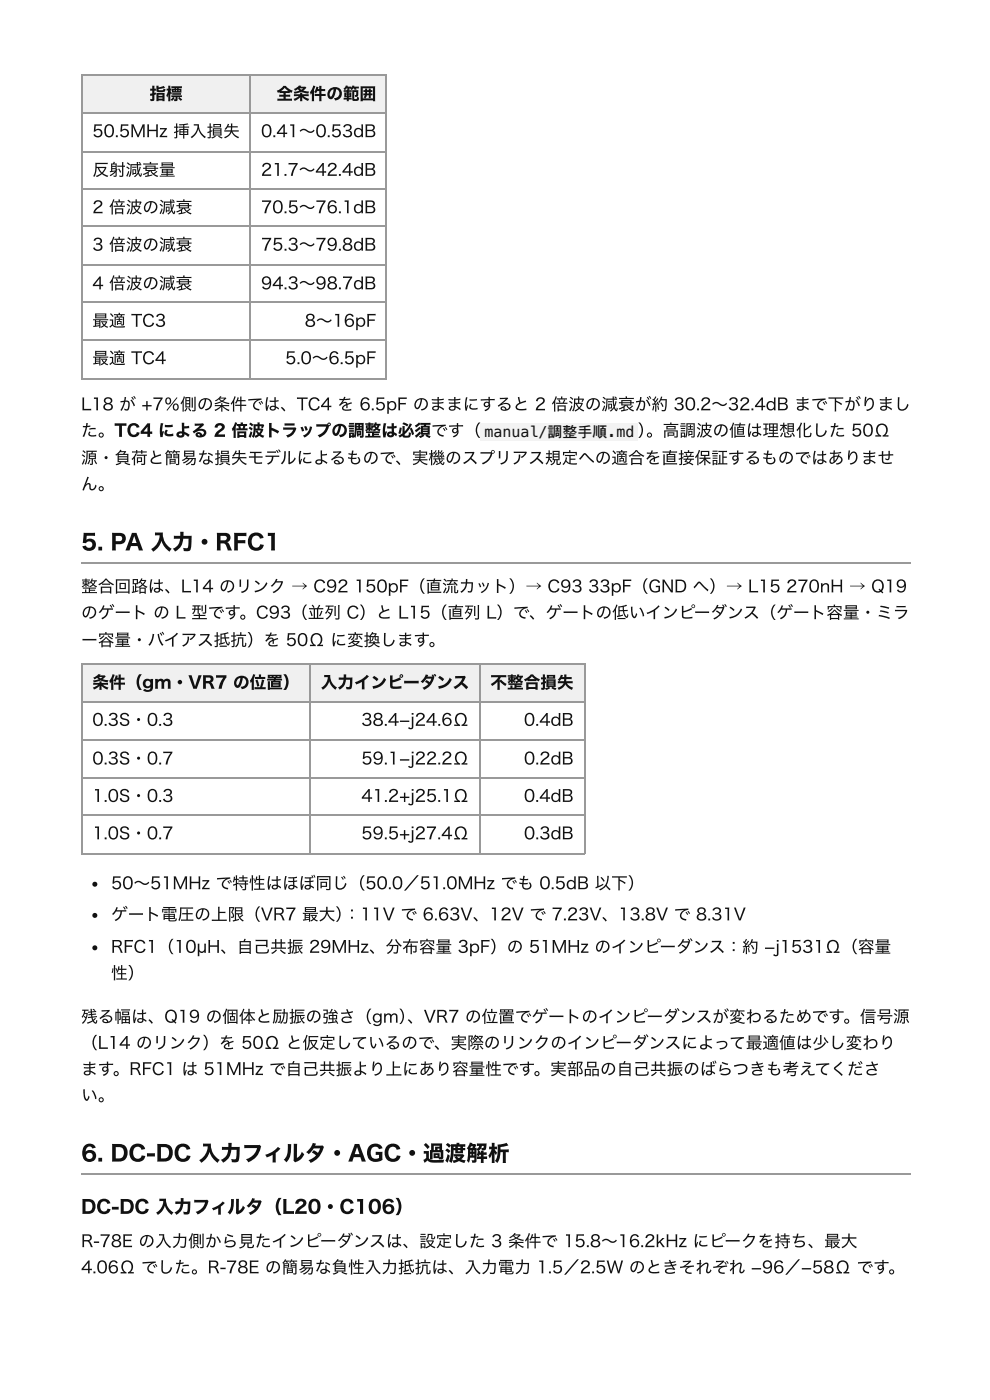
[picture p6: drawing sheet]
<svg xmlns="http://www.w3.org/2000/svg" width="210mm" height="297mm" viewBox="0 0 210 297" stroke-linecap="round" stroke-linejoin="round" font-family="sans-serif">
<defs><g id="words">
<g font-size="4.6" fill="#111">
<text x="17.2" y="116.7">5. PA 入力・RFC1</text>
<text x="17.2" y="246.3">6. DC-DC 入力フィルタ・AGC・過渡解析</text>
</g>
<text font-size="3.9" fill="#111" x="17.2" y="257.4">DC-DC 入力フィルタ（L20・C106）</text>
<g font-size="3.5" fill="#111">
<text x="31.7" y="21.2">指標</text>
<text x="58.6" y="21.2">全条件の範囲</text>
<text x="19.6" y="29.1">50.5MHz 挿入損失</text>
<text x="55.3" y="29.1">0.41〜0.53dB</text>
<text x="19.6" y="37.3">反射減衰量</text>
<text x="55.3" y="37.3">21.7〜42.4dB</text>
<text x="19.6" y="45.2">2 倍波の減衰</text>
<text x="55.3" y="45.2">70.5〜76.1dB</text>
<text x="19.6" y="53.2">3 倍波の減衰</text>
<text x="55.3" y="53.2">75.3〜79.8dB</text>
<text x="19.6" y="61.4">4 倍波の減衰</text>
<text x="55.3" y="61.4">94.3〜98.7dB</text>
<text x="19.6" y="69.3">最適 TC3</text>
<text x="64.6" y="69.3">8〜16pF</text>
<text x="19.6" y="77.3">最適 TC4</text>
<text x="60.5" y="77.3">5.0〜6.5pF</text>
<text x="17.2" y="87">L18 が +7％側の条件では、TC4 を 6.5pF のままにすると 2 倍波の減衰が約 30.2〜32.4dB まで下がりまし</text>
<text x="17.2" y="92.6">た。TC4 による 2 倍波トラップの調整は必須です（</text>
<text x="135.2" y="92.6">）</text>
<text x="137" y="92.6">。高調波の値は理想化した 50Ω</text>
<text x="17.2" y="98.4">源・負荷と簡易な損失モデルによるもので、実機のスプリアス規定への適合を直接保証するものではありませ</text>
<text x="17.2" y="104">ん。</text>
<text x="17.2" y="125.7">整合回路は、L14 のリンク → C92</text>
<text x="75.1" y="125.7">150pF（直流カット）→ C93</text>
<text x="124.7" y="125.7">33pF（GND へ）→ L15</text>
<text x="166.7" y="125.7">270nH → Q19</text>
<text x="17.2" y="131.2">のゲート の L 型です。C93（並列 C）と L15（直列 L）で、ゲートの低いインピーダンス（ゲート容量・ミラ</text>
<text x="17.2" y="137.1">ー容量・バイアス抵抗）を 50Ω に変換します。</text>
<text x="19.6" y="146.1">条件（gm・VR7 の位置）</text>
<text x="68" y="146.1">入力インピーダンス</text>
<text x="104" y="146.1">不整合損失</text>
<text x="19.6" y="154">0.3S・0.3</text>
<text x="76.6" y="154">38.4−j24.6Ω</text>
<text x="111.1" y="154">0.4dB</text>
<text x="19.6" y="162.2">0.3S・0.7</text>
<text x="76.6" y="162.2">59.1−j22.2Ω</text>
<text x="111.1" y="162.2">0.2dB</text>
<text x="19.6" y="170.1">1.0S・0.3</text>
<text x="76.6" y="170.1">41.2+j25.1Ω</text>
<text x="111.1" y="170.1">0.4dB</text>
<text x="19.6" y="178.1">1.0S・0.7</text>
<text x="76.6" y="178.1">59.5+j27.4Ω</text>
<text x="111.1" y="178.1">0.3dB</text>
<text x="23.5" y="188.6">50〜51MHz で特性はほぼ同じ（50.0／51.0MHz でも 0.5dB 以下）</text>
<text x="23.5" y="195.3">ゲート電圧の上限（VR7 最大）</text>
<text x="72.9" y="195.3">：11V で 6.63V、12V で 7.23V、13.8V で 8.31V</text>
<text x="23.5" y="202.1">RFC1（10µH、自 己 共振 29MHz、分布容量 3pF）の 51MHz のインピーダンス：約 −j1531Ω（容量</text>
<text x="23.5" y="207.7">性）</text>
<text x="17.2" y="217">残る幅は、Q19 の個体と励振の強さ（gm）</text>
<text x="86.3" y="217">、VR7 の位置でゲートのインピーダンスが変わるためです。信号源</text>
<text x="17.2" y="222.5">（L14 のリンク）を 50Ω と仮定しているので、実際のリンクのインピーダンスによって最適値は少し変わり</text>
<text x="17.2" y="228.1">ます。RFC1 は 51MHz で自 己 共振より上にあり容量性です。実部品の自 己 共振のばらつきも考えてくださ</text>
<text x="17.2" y="233.6">い。</text>
<text x="17.2" y="264.6">R-78E の入力 側から見たインピーダンスは、設定した 3 条件で 15.8〜16.2kHz にピークを持ち、最大</text>
<text x="17.2" y="270.1">4.06Ω でした。R-78E の簡易な負性入力 抵抗は、入力 電力 1.5／2.5W のときそれぞれ −96／−58Ω です。</text>
</g>
<text font-size="3.2" fill="#111" x="102.7" y="92.6">manual/調整手順.md</text>
</g></defs>
<g fill="#eef0f3">
<path d="M17.5 16.1h35.7v8h-35.7z"/>
<path d="M53.2 16.1h28.8v8h-28.8z"/>
</g>
<g fill="none" stroke="#999" stroke-width=".26">
<path d="M17.2 16h64.8M17.3 15.9v64.5M53 15.9v64.5M81.9 15.9v64.5M17.2 23.9h64.8M17.2 32.1h64.8M17.2 40.1h64.8M17.2 48h64.8M17.2 56.2h64.8M17.2 64.2h64.8M17.2 72.1h64.8M17.2 80.3h64.8"/>
<path d="M17.2 119.5h175.9"/>
</g>
<g fill="#eef0f3">
<path d="M17.5 141h48.4v8h-48.4z"/>
<path d="M65.9 141h35.7v8h-35.7z"/>
<path d="M101.6 141h22.2v8h-22.2z"/>
</g>
<path d="M17.2 140.9h106.9M17.2 148.8h106.9M17.2 157h106.9M17.3 140.8v40.4M65.7 140.8v40.4M101.7 140.8v40.4M124 140.8v40.4M17.2 165h106.9M17.2 172.9h106.9M17.2 181.1h106.9M17.2 249.1h175.9" fill="none" stroke="#999" stroke-width=".26"/>
<path d="M101.9 89.7h33.3v3.7h-33.3z" fill="#f2f2f2"/>
<g fill="#111">
<circle cx="20.1" cy="187.6" r=".53"/>
<circle cx="20.1" cy="194.2" r=".53"/>
<circle cx="20.1" cy="201.1" r=".53"/>
</g>
<use href="#words"/>
</svg>
